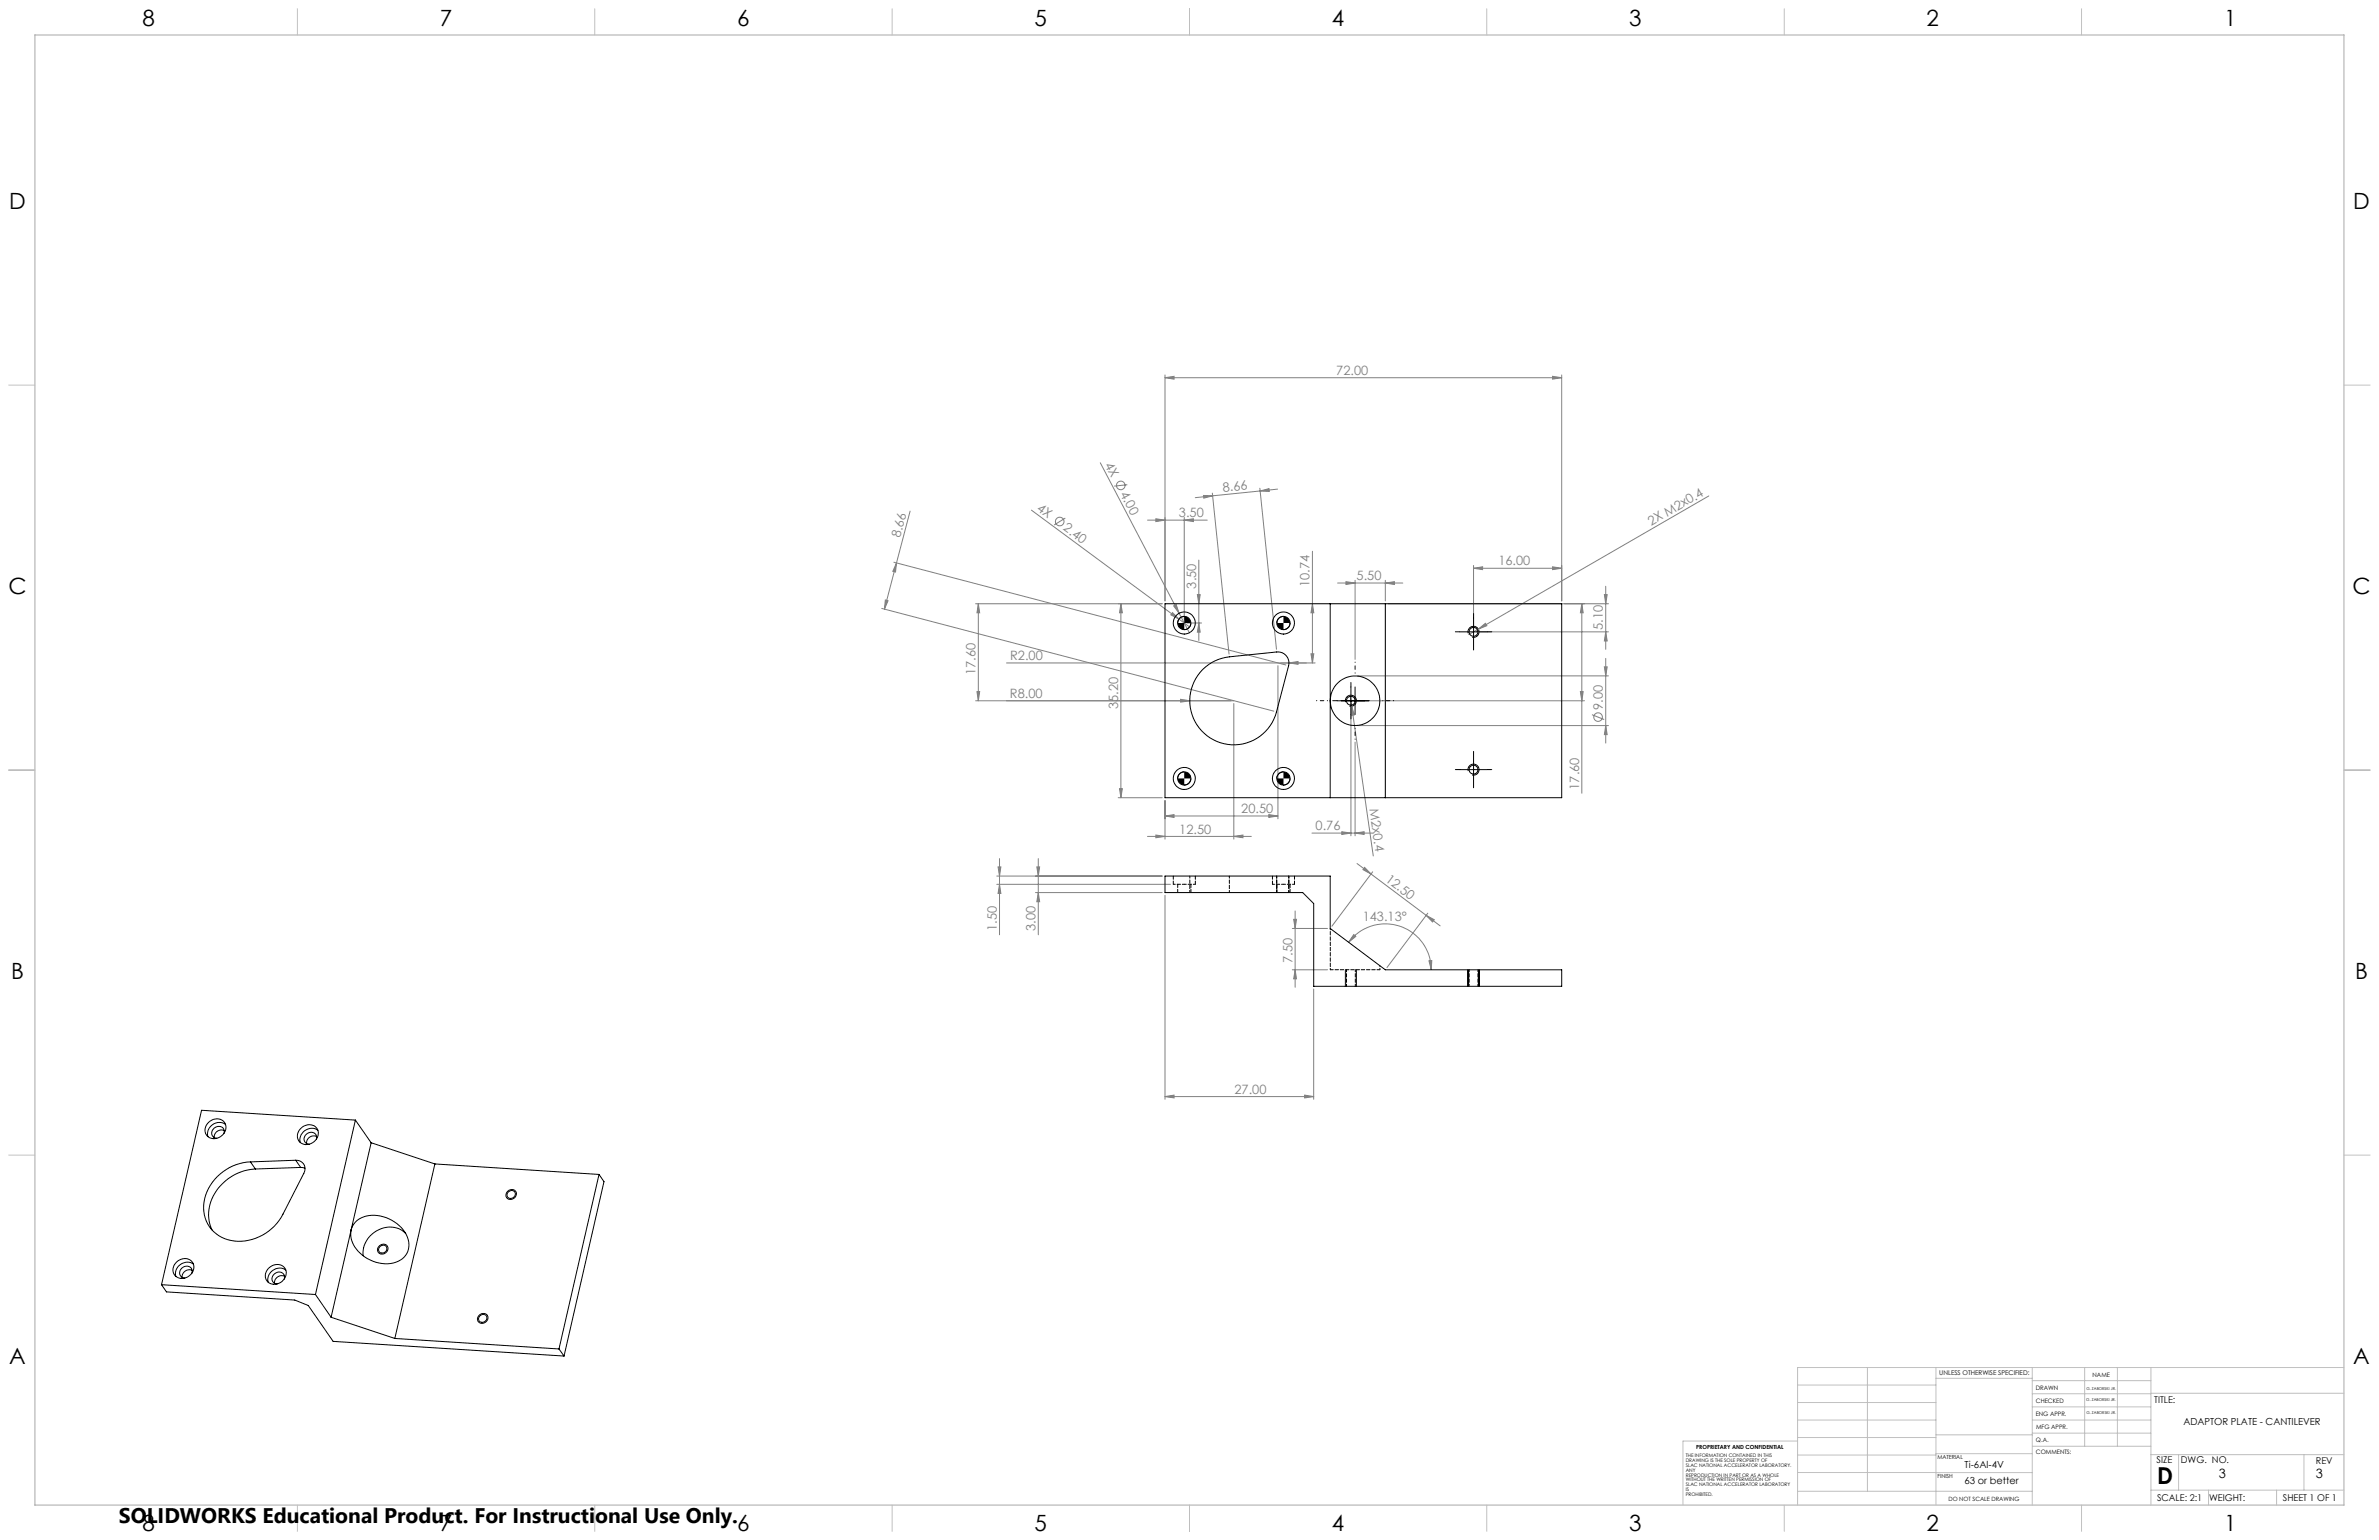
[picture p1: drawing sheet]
<svg xmlns="http://www.w3.org/2000/svg" width="864mm" height="559mm" viewBox="0 0 864 559" stroke-linecap="round" stroke-linejoin="round" font-family="sans-serif">
<defs><g id="words">
<text font-size="8.5" x="783.1" y="538.4">D</text>
<g font-size="8.1">
<text x="51.7" y="9.3">8</text>
<text x="159.7" y="9.3">7</text>
<text x="267.6" y="9.3">6</text>
<text x="375.5" y="9.3">5</text>
<text x="483.5" y="9.3">4</text>
<text x="591.4" y="9.3">3</text>
<text x="699.4" y="9.3">2</text>
<text x="807.3" y="9.3">1</text>
<text x="3.3" y="76">D</text>
<text x="854.2" y="76">D</text>
<text x="3" y="215.7">C</text>
<text x="853.9" y="215.7">C</text>
<text x="4" y="355.4">B</text>
<text x="854.9" y="355.4">B</text>
<text x="3.3" y="495.1">A</text>
<text x="854.2" y="495.1">A</text>
<text x="51.7" y="555.4">8</text>
<text x="159.7" y="555.4">7</text>
<text x="267.6" y="555.4">6</text>
<text x="375.5" y="555.4">5</text>
<text x="483.5" y="555.4">4</text>
<text x="591.4" y="555.4">3</text>
<text x="699.4" y="555.4">2</text>
<text x="807.3" y="555.4">1</text>
</g>
<text font-size="7.7" x="43.2" y="552.5">SOLIDWORKS Educational Product. For Instructional Use Only.</text>
<g font-size="4.7" fill="#808080">
<text x="485.1" y="136">72.00</text>
<text x="401" y="168.6" transform="rotate(62 401 168.6)">4X</text>
<text x="406.5" y="179.2" transform="rotate(62 406.5 179.2)">4.00</text>
<text x="444" y="178.5" transform="rotate(-6 444 178.5)">8.66</text>
<text x="376.1" y="185" transform="rotate(36 376.1 185)">4X</text>
<text x="427.9" y="187.7">3.50</text>
<text x="599.4" y="190.9" transform="rotate(-30 599.4 190.9)">2X M2x0.4</text>
<text x="326.8" y="195.2" transform="rotate(-75 326.8 195.2)">8.66</text>
<text x="385.8" y="192.1" transform="rotate(36 385.8 192.1)">2.40</text>
<text x="543.9" y="205.2">16.00</text>
<text x="434.2" y="213.6" transform="rotate(-90 434.2 213.6)">3.50</text>
<text x="475.4" y="212.9" transform="rotate(-90 475.4 212.9)">10.74</text>
<text x="492.4" y="210.5">5.50</text>
<text x="581.9" y="228.5" transform="rotate(-90 581.9 228.5)">5.10</text>
<text x="366.7" y="239.5">R2.00</text>
<text x="354.1" y="245" transform="rotate(-90 354.1 245)">17.60</text>
<text x="366.6" y="253.2">R8.00</text>
<text x="405.9" y="257.3" transform="rotate(-90 405.9 257.3)">35.20</text>
<text x="581.9" y="257.6" transform="rotate(-90 581.9 257.6)">9.00</text>
<text x="573.2" y="286.5" transform="rotate(-90 573.2 286.5)">17.60</text>
<text x="497.1" y="293.7" transform="rotate(82 497.1 293.7)">M2x0.4</text>
<text x="450.6" y="295.1">20.50</text>
<text x="428.1" y="302.5">12.50</text>
<text x="477.6" y="301.3">0.76</text>
<text x="502.7" y="319.6" transform="rotate(37 502.7 319.6)">12.50</text>
<text x="494.7" y="334.3" transform="rotate(-1 494.7 334.3)">143.13°</text>
<text x="361.8" y="337.9" transform="rotate(-90 361.8 337.9)">1.50</text>
<text x="375.9" y="337.9" transform="rotate(-90 375.9 337.9)">3.00</text>
<text x="469.1" y="349.3" transform="rotate(-90 469.1 349.3)">7.50</text>
<text x="448.1" y="396.9">27.00</text>
</g>
<g font-size="4.7">
<text x="805.5" y="536.4">3</text>
<text x="840.7" y="536.4">3</text>
</g>
<g font-size="3.5">
<text x="792.6" y="517.2">ADAPTOR PLATE - CANTILEVER</text>
<text x="713.2" y="532.7">Ti-6Al-4V</text>
<text x="713.1" y="538.6">63 or better</text>
</g>
<g font-size="3.4">
<text x="782" y="508.9">TITLE:</text>
<text x="782.9" y="531">SIZE</text>
<text x="791.7" y="531">DWG. NO.</text>
<text x="840.7" y="531.1">REV</text>
<text x="783" y="544.6">SCALE: 2:1</text>
<text x="801.9" y="544.7">WEIGHT:</text>
<text x="828.7" y="544.6">SHEET 1 OF 1</text>
</g>
<text font-size="2.4" x="704" y="499.1">UNLESS OTHERWISE SPECIFIED:</text>
<g font-size="2.2">
<text x="759.6" y="499.5">NAME</text>
<text x="739" y="504.3">DRAWN</text>
<text x="739.1" y="509.2">CHECKED</text>
<text x="739" y="513.9">ENG APPR.</text>
<text x="739.1" y="518.6">MFG APPR.</text>
<text x="739.1" y="523.3">Q.A.</text>
<text x="739.1" y="527.5">COMMENTS:</text>
</g>
<text font-size="2.1" x="707.3" y="544.5">DO NOT SCALE DRAWING</text>
<g font-size="2">
<text x="615.7" y="525.8">PROPRIETARY AND CONFIDENTIAL</text>
<text x="703.3" y="529.6">MATERIAL</text>
<text x="703.3" y="536.4">FINISH</text>
</g>
<g font-size="1.8">
<text x="612" y="528.7">THE INFORMATION CONTAINED IN THIS</text>
<text x="612" y="530.5">DRAWING IS THE SOLE PROPERTY OF</text>
<text x="612" y="532.2">SLAC NATIONAL ACCELERATOR LABORATORY.</text>
<text x="612" y="534">ANY</text>
<text x="612" y="535.8">REPRODUCTION IN PART OR AS A WHOLE</text>
<text x="612" y="537.5">WITHOUT THE WRITTEN PERMISSION OF</text>
<text x="612" y="539.3">SLAC NATIONAL ACCELERATOR LABORATORY</text>
<text x="612" y="541.1">IS</text>
<text x="612" y="542.8">PROHIBITED.</text>
</g>
<g font-size="1.4">
<text x="757.3" y="508.5">G. ZABORSKI JR.</text>
<text x="757.4" y="504.3">G. ZABORSKI JR.</text>
<text x="757.4" y="513.2">G. ZABORSKI JR.</text>
</g>
</g></defs>
<g fill="none" stroke="#808080" stroke-width=".36">
<path d="M422.9 137.1l3.3-.5v1zM422.9 136.1v82M422.9 137.1h144M563.6 136.6l3.3 .5-3.3 .5zM566.9 136.1v82M399.4 167.9l28.6 54.6M409.2 175.9l-4.7 .5M436.9 179.8l3.3 .1-3.2 .9zM440.1 178.9l6.1 58.4M440.2 179.9l-6.3 .7M457.3 177.2l6.1 58.4M457.4 178.2l-17.2 1.7"/>
<path d="M457.4 178.2l3.3-.9 .1 1zM463.8 177.5l-6.4 .7M620.3 180l-83.7 48.3M330.4 185.5l-9.3 35.5M374.4 185.1l57.4 42.4M386.7 188l-4 2.5M416.6 188.7h21.7M419.6 188.2l3.3 .5-3.3 .6zM429.9 188.7l3.3-.5v1.1zM429.9 187.7v37.4M321.4 217.7l1 .3-1.3 3zM324.5 204l142.3 37.3"/>
<path d="M325.4 204.3l-.3 3.3-1-.3zM355.1 219.1v35.2M355.1 219.1l.5 3.3h-1zM406.9 219.1l.5 3.3h-1zM406.9 219.1v70.4M421.9 219.1h-67.7M426 219.9l1-.5 1 3.1zM434.7 215.8h1l-.5 3.3zM435.2 203.2v29.2M476.4 219.1l.5 3.3h-1zM476.4 200v40.6M485.6 211.6h23.6"/>
<path d="M488.6 211.1l3.3 .5-3.3 .5zM491.9 210.6v28.7M502.9 211.6l3.3-.5v1zM502.9 210.6v7.5M503.9 219.1h80M534.9 206.2l3.3-.5v1zM534.9 205.2v23.1M534.9 206.2h32M563.6 205.7l3.3 .5-3.3 .5zM574.2 219.1l.5 3.3h-1zM574.2 219.1v68.7M582.4 215.8h1l-.5 3.3z"/>
<path d="M582.9 212.7v22.9M320.1 220.8l142.3 37.3M425.6 222.3l2.4 2.3-3-1.5zM428 222.5l3.8 7.1M430.9 226.1h5.3M435.2 226.1l.5 3.3h-1zM475.9 237.2h1l-.5 3.4zM535.9 229.3h48M536.6 228.3l2.6-2.1 .5 .8zM536.6 228.3l-3.4 2M582.9 238.9v30.7M582.9 229.3l.5 3.3h-1z"/>
<path d="M354.6 251h1l-.5 3.3zM428.6 253.8l3.3 .5-3.3 .5zM447.9 255.3v49.2M447.9 254.3h-93.7M463.9 241.5v55.6M467.9 240.6l3.3-.6v1.1zM477.4 240.6h-112M490.1 252.3l.6 4M490.4 255.3v48M490.7 256.3l.9 3.1-1 .2zM490.7 256.3l7.8 54.3M491.4 254.3h83.8"/>
<path d="M492.9 245.3h91M573.7 251h1l-.5 3.3zM577.9 259.3l4.4 1.8M582.4 242h1l-.5 3.3zM491.9 269.3v34M492.9 263.3h91M582.9 263.3l.5 3.3h-1zM405.9 289.5h16M406.4 286.2h1l-.5 3.3zM422.9 296.1l3.3-.5v1zM422.9 290.5v14M422.9 296.1h41"/>
<path d="M460.6 295.6l3.3 .5-3.3 .5zM361.8 317.9h60.1M362.3 314.6h1l-.5 3.3zM362.8 311.5v27.7M376.4 314.6h1l-.5 3.3zM376.9 311.5v27.7M416.6 303.5h37.6M419.6 303l3.3 .5-3.3 .5zM447.9 303.5l3.3-.5v1zM476.3 302.3h22M487.1 301.8l3.3 .5-3.3 .5zM491.9 302.3l3.3-.5v1z"/>
<path d="M492.6 313.3l30.2 22.7M495.4 314.7l2.3 2.4-2.9-1.5zM498.3 316.3l-14.8 19.8M361.8 320.9h63.1M362.8 320.9l.5 3.3h-1zM375.9 323.9h46M376.9 323.9l.5 3.3h-1zM422.9 324.9v74M469.1 336.9h12.8M469.6 333.6h1l-.5 3.3zM470.1 330.6v27.6M491.4 339.1l.8 .7-2.6 2.1z"/>
<path d="M517.7 332.1l3 1.6-.7 .8zM518.3 331.4l-14.8 19.7M469.1 351.9h12.8M470.1 351.9l.5 3.3h-1zM476.9 358.9v40M489.6 341.9a16.7 16.7 0 0 1 18.6-5.8 16.7 16.7 0 0 1 11.4 15.8M518.7 348.7l1-.2-.1 3.4zM422.9 397.9l3.3-.5v1zM422.9 397.9h54M473.6 397.4l3.3 .5-3.3 .5z"/>
<circle cx="406.8" cy="176.1" r="1.55"/>
<circle cx="384.7" cy="189.3" r="1.56"/>
<circle cx="580.1" cy="260.2" r="1.56"/>
</g>
<g fill="none" stroke="#000" stroke-width=".36">
<path d="M429.9 223.7a2.4 2.4 0 0 0-2.4 2.4M432.3 226.1a2.4 2.4 0 0 1-2.4 2.4M465.9 223.7a2.4 2.4 0 0 0-2.4 2.4M468.3 226.1a2.4 2.4 0 0 1-2.4 2.4M529.9 229.3h10M533 229.8a2 2 0 0 1 1.7-2.5 2 2 0 0 1 2.2 2.2 2 2 0 0 1-2.5 1.7M534.9 224.3v10M485.4 254.3h11.5M488.5 254.8a2 2 0 0 1 1.7-2.5 2 2 0 0 1 2.2 2.1 2 2 0 0 1-2.5 1.8M490.4 249.3v10M491.9 249.3v10M529.9 279.3h10"/>
<path d="M533 279.8a2 2 0 0 1 1.7-2.5 2 2 0 0 1 2.2 2.1 2 2 0 0 1-2.5 1.8M534.9 274.2v10.1M429.9 280.1a2.4 2.4 0 0 0-2.4 2.4M432.3 282.5a2.4 2.4 0 0 1-2.4 2.4M465.9 280.1a2.4 2.4 0 0 0-2.4 2.4M468.3 282.5a2.4 2.4 0 0 1-2.4 2.4M488.4 351.9v6M492.4 351.9v6M532.9 351.9v6M536.9 351.9v6M184.2 432.4a1.8 1.8 0 0 1 3 0 1.8 1.8 0 0 1-1.3 2.7 1.64 1.64 0 0 1-2-.6 1.64 1.64 0 0 1 .3-2.1zM137.4 452.4a1.76 1.76 0 0 1 2.5-.8 1.76 1.76 0 0 1 .5 2.6 1.76 1.76 0 0 1-2.5 .7 1.76 1.76 0 0 1-.5-2.5z"/>
<path d="M173.9 477.3a1.81 1.81 0 0 1 3.1 0 1.81 1.81 0 0 1-1.4 2.8 1.63 1.63 0 0 1-2.1-.7 1.63 1.63 0 0 1 .4-2.1z"/>
</g>
<g fill="none" stroke="#c0c0c0" stroke-width=".36">
<path d="M108 3.2v9.5M215.9 3.2v9.5M323.8 3.2v9.5M431.8 3.2v9.5M539.7 3.2v9.5M647.7 3.2v9.5M755.6 3.2v9.5M3.1 139.7h9.6M850.9 139.7h9.5M3.1 279.4h9.6M850.9 279.4h9.5M3.1 419.1h9.6"/>
<path d="M850.9 419.1h9.5M677.9 496.2v44.9M702.8 496.2v49.9M737.7 496.2v49.9M756.7 496.2v28.6M768.6 496.2v28.6M780.8 496.2v49.9M850.9 496.2h-198.4v49.9M652.5 515.3h50.3M652.5 508.9h50.3M652.5 502.6h50.3M702.8 500.1h34.9"/>
<path d="M737.7 510.5h43.1M737.7 505.7h43.1M737.7 501h43.1M737.7 515.3h43.1M780.8 505.6h70.1M652.5 534.3l85.2 .1M652.5 528h50.3M652.5 521.6h50.3M652.5 522.9h-41.6v23.2M702.8 527.5h35M702.8 520.6h35M737.7 520h43.1"/>
<path d="M737.8 524.8h43M780.8 527.8h70.1M790.9 527.8v12.9M836.4 527.8v12.9M108 546.1v9.6M215.9 546.1v9.6M323.8 546.1v9.6M431.8 546.1v9.6M539.7 546.1v9.6M647.7 546.1v9.6M652.5 541.1h85.2M755.6 546.1v9.6"/>
<path d="M780.8 540.7h70.1M801.7 540.7v5.4M826.4 540.7v5.4"/>
</g>
<path d="M12.7 12.7h838.2v533.4h-838.2z" fill="none" stroke="#c0c0c0" stroke-width=".5"/>
<path d="M529.9 229.2h-1.6M534.9 224.2v-1.6M534.9 234.2v1.6M539.9 229.2h1.6M485.4 254.2h-1.6M490.4 249.2v-1.6M490.4 259.2v1.6M495.4 254.2h1.6M529.9 279.2h-1.6M534.9 274.2v-1.6M539.9 279.2h1.6M534.9 284.2v1.6" fill="none" stroke="#000" stroke-width=".36" stroke-dasharray="15.2 1.3 1.3 1.3"/>
<path d="M481.9 254.2h-4M491.9 244.2v-4M501.9 254.2h4M491.9 264.2v4" fill="none" stroke="#000" stroke-width=".36" stroke-dasharray="15.2 1.3 1.3 1.3" stroke-dashoffset="15.1"/>
<g fill="#808080">
<path d="M426 219.9l1-.5 1 3.1z"/>
<path d="M425.6 222.3l2.4 2.3-3-1.5z"/>
<path d="M467.9 240.6l3.3-.6v1.1z"/>
<path d="M428.6 253.8l3.3 .5-3.3 .5z"/>
<path d="M536.6 228.3l2.6-2.1 .5 .8z"/>
<path d="M490.7 256.3l.9 3.1-1 .2z"/>
<path d="M447.9 303.5l3.3-.5v1zM419.6 303l3.3 .5-3.3 .5zM460.6 295.6l3.3 .5-3.3 .5zM422.9 296.1l3.3-.5v1zM429.9 188.7l3.3-.5v1.1zM419.6 188.2l3.3 .5-3.3 .6z"/>
<path d="M422.9 137.1l3.3-.5v1zM563.6 136.6l3.3 .5-3.3 .5zM534.9 206.2l3.3-.5v1zM563.6 205.7l3.3 .5-3.3 .5zM487.1 301.8l3.3 .5-3.3 .5zM491.9 302.3l3.3-.5v1zM488.6 211.1l3.3 .5-3.3 .5zM502.9 211.6l3.3-.5v1zM422.9 397.9l3.3-.5v1zM473.6 397.4l3.3 .5-3.3 .5z"/>
<path d="M518.7 348.7l1-.2-.1 3.4zM491.4 339.1l.8 .7-2.6 2.1z"/>
<path d="M436.9 179.8l3.3 .1-3.2 .9zM457.4 178.2l3.3-.9 .1 1z"/>
<path d="M325.4 204.3l-.3 3.3-1-.3zM321.4 217.7l1 .3-1.3 3z"/>
<path d="M406.4 286.2h1l-.5 3.3zM406.9 219.1l.5 3.3h-1zM582.9 229.3l.5 3.3h-1zM582.4 215.8h1l-.5 3.3zM475.9 237.2h1l-.5 3.4zM476.4 219.1l.5 3.3h-1zM435.2 226.1l.5 3.3h-1zM434.7 215.8h1l-.5 3.3zM573.7 251h1l-.5 3.3zM574.2 219.1l.5 3.3h-1z"/>
<path d="M469.6 333.6h1l-.5 3.3zM470.1 351.9l.5 3.3h-1z"/>
<path d="M582.4 242h1l-.5 3.3zM582.9 263.3l.5 3.3h-1zM355.1 219.1l.5 3.3h-1zM354.6 251h1l-.5 3.3zM376.4 314.6h1l-.5 3.3zM376.9 323.9l.5 3.3h-1zM362.3 314.6h1l-.5 3.3zM362.8 320.9l.5 3.3h-1z"/>
<path d="M495.4 314.7l2.3 2.4-2.9-1.5zM517.7 332.1l3 1.6-.7 .8z"/>
</g>
<path d="M427.5 282.5a2.4 2.4 0 0 0 2.4 2.4v-2.4zM429.9 280.1v2.4h2.4a2.4 2.4 0 0 0-2.4-2.4zM463.5 282.5a2.34 2.34 0 0 0 2.4 2.4v-2.4zM465.9 280.1v2.4h2.4a2.4 2.4 0 0 0-2.4-2.4zM463.5 226.1a2.34 2.34 0 0 0 2.4 2.4v-2.4zM465.9 223.7v2.4h2.4a2.4 2.4 0 0 0-2.4-2.4zM427.5 226.1a2.4 2.4 0 0 0 2.4 2.4v-2.4zM429.9 223.7v2.4h2.4a2.4 2.4 0 0 0-2.4-2.4z" fill="#000"/>
<g fill="none" stroke="#000" stroke-width=".36">
<path d="M422.9 219.1h144v70.4h-144zM482.9 219.1v70.4M502.9 219.1v70.4M436.6 243a16.1 16.1 0 0 1 9.7-4.7l17.2-1.7a4 4 0 0 1 4.3 4.9l-4.4 16.8a16 16 0 0 1-23.5 9.8 16 16 0 0 1-3.3-25.1zM422.9 317.9h60v19l20 15h64v6h-90v-30l-4-4h-50zM75.7 407.2a3.5 3.5 0 0 1 3.9-1.2 3.5 3.5 0 0 1 2.4 3.4 4.1 4.1 0 0 1-2.8 3.5 4.1 4.1 0 0 1-4.3-1.1 3.6 3.6 0 0 1 .8-4.6zM81.3 411.2a2.05 2.05 0 0 0-1-2.4 2.05 2.05 0 0 0-2.6 .6 1.98 1.98 0 0 0-.8 2.2 1.98 1.98 0 0 0 1.8 1.4M81.4 410.2a2.59 2.59 0 0 0-3.6 2.6M81.9 408a4.2 4.2 0 0 0-4.7 .1 4.2 4.2 0 0 0-1.7 4.3M109.3 409.4a3.5 3.5 0 0 1 4.1-1.1 3.5 3.5 0 0 1 2 3.8 4.1 4.1 0 0 1-7 1.8 3.6 3.6 0 0 1 .9-4.5zM114.8 413.4a2.05 2.05 0 0 0-1-2.4 2.05 2.05 0 0 0-2.6 .6 1.97 1.97 0 0 0-.8 2.1 1.97 1.97 0 0 0 1.9 1.5M114.9 412.4a2.58 2.58 0 0 0-3.6 2.5"/>
<path d="M115.4 410.1a4.2 4.2 0 0 0-4.7 .1 4.2 4.2 0 0 0-1.7 4.4M129 406.4l-14.5 63.3M129 406.4l5.7 8.3M129 406.4l-55.8-3.5-14.6 63.3M134.7 414.7l-14.5 63.3M134.7 414.7l23.2 7.6M90.9 421.6l1.8 2.6M92.7 424.2a17.8 17.8 0 0 0-17 16.9l.3 2.4 1 2.8M107.4 421a3.1 3.1 0 0 1 2.9 1.5 3.1 3.1 0 0 1 0 3.3l-7.6 14.7a17.4 17.4 0 0 1-22.3 8.4 12.8 12.8 0 0 1-4-18.8 18.3 18.3 0 0 1 14.5-8.5M107.4 421l-16.5 .6M107.4 421l1.7 2.6M109.1 423.6l1.6 .3"/>
<path d="M109.1 423.6l-16.4 .6M157.9 422.3l-14.6 63.4M157.9 422.3l59.6 3.9M184.5 432.5a1.45 1.45 0 0 1 2.5 .3 1.45 1.45 0 0 1-1.4 2 1.31 1.31 0 0 1-1.5-.7 1.31 1.31 0 0 1 .4-1.6zM217.5 426.2l1.8 2.6-14.5 63.3M217.5 426.2l-14.6 63.3M64.1 457.9a3.5 3.5 0 0 1 4.2-1 3.5 3.5 0 0 1 2 3.8 4 4 0 0 1-3.3 3.1 4 4 0 0 1-4-1.8l-.2-1.8 .5-1.2zM70.2 458.7a4.2 4.2 0 0 0-4.6 .1 4.2 4.2 0 0 0-1.7 4.4M129 443.4a11.2 11.2 0 0 1 13.3-.6 10.3 10.3 0 0 1 6 10.4 8 8 0 0 1-9.6 5.3 13 13 0 0 1-11.3-9.6l.1-2.6 .6-1.6zM137.9 452.4a1.45 1.45 0 0 1 2.5 .2 1.45 1.45 0 0 1-1.4 2.1 1.3 1.3 0 0 1-1.5-.7 1.3 1.3 0 0 1 .4-1.6zM147.3 447.6a9 9 0 0 0-13.7 1.8 8.4 8.4 0 0 0-1.7 6.3M58.6 466.2l1.8 2.6 46.6 2.9 4.9 2 9 13 83.9 5.4"/>
<path d="M58.6 466.2l55.9 3.5M69.7 462a2.13 2.13 0 0 0-1.4-2.6 2.13 2.13 0 0 0-2.6 1.1 1.93 1.93 0 0 0-.4 2.1 1.93 1.93 0 0 0 1.8 1.2M69.7 461a2.59 2.59 0 0 0-3.6 2.5M97.6 460.1a3.5 3.5 0 0 1 3.9-1.2 3.5 3.5 0 0 1 2.4 3.3 4.1 4.1 0 0 1-2.8 3.5 4.1 4.1 0 0 1-4.3-1.1 3.6 3.6 0 0 1 .8-4.5zM103.2 464.1a2.13 2.13 0 0 0-1.3-2.5 2.13 2.13 0 0 0-2.7 1.1 1.9 1.9 0 0 0-.4 2 1.9 1.9 0 0 0 1.8 1.2M103.3 463.1a2.57 2.57 0 0 0-3.6 2.5M103.8 460.9a4.2 4.2 0 0 0-4.7 0 4.2 4.2 0 0 0-1.7 4.4M114.5 469.7l5.7 8.3M120.2 478l23.1 7.7M174.2 477.5a1.46 1.46 0 0 1 2.5 .2 1.46 1.46 0 0 1-1.4 2.1 1.32 1.32 0 0 1-1.5-.7 1.32 1.32 0 0 1 .4-1.6zM143.3 485.7l59.6 3.8M202.9 489.5l1.9 2.6"/>
<circle cx="429.9" cy="226.1" r="4"/>
<circle cx="429.9" cy="226.1" r="2.39"/>
<circle cx="465.9" cy="226.1" r="2.4"/>
<circle cx="465.9" cy="226.1" r="4"/>
<circle cx="534.9" cy="229.3" r="1.6"/>
<circle cx="490.4" cy="254.3" r="1.61"/>
<circle cx="491.9" cy="254.3" r="9"/>
<circle cx="534.9" cy="279.3" r="1.61"/>
<circle cx="429.9" cy="282.5" r="2.39"/>
<circle cx="429.9" cy="282.5" r="4"/>
<circle cx="465.9" cy="282.5" r="2.4"/>
<circle cx="465.9" cy="282.5" r="4"/>
</g>
<g fill="none" stroke="#000" stroke-width=".36" stroke-dasharray="1.3 .6" stroke-dashoffset=".5">
<path d="M431.9 317.9v6M446.3 317.9v6M463.4 317.9v6M425.9 320.9h4M429.9 320.9h4M461.9 320.9h4M463.5 323.9v-6M465.9 320.9h4M467.8 323.9v-6M467.9 323.9v-6M488.8 351.9v6M492 357.9v-6"/>
<path d="M533.3 351.9v6M536.5 357.9v-6"/>
</g>
<path d="M482.9 351.9h18" fill="none" stroke="#000" stroke-width=".36" stroke-dasharray="1.3 .6" stroke-dashoffset=".2"/>
<path d="M425.9 317.9v3M461.9 317.9v3M427.5 320.9v3M432.3 323.9v-3M433.9 320.9v-3M463.5 320.9v3M468.3 323.9v-3M469.9 320.9v-3" fill="none" stroke="#000" stroke-width=".36" stroke-dasharray="1.3 .6" stroke-dashoffset=".1"/>
<path d="M482.9 336.9v15M500.9 351.9v-1.5" fill="none" stroke="#000" stroke-width=".36" stroke-dasharray="1.3 .6" stroke-dashoffset=".8"/>
<use href="#words"/>
</svg>
